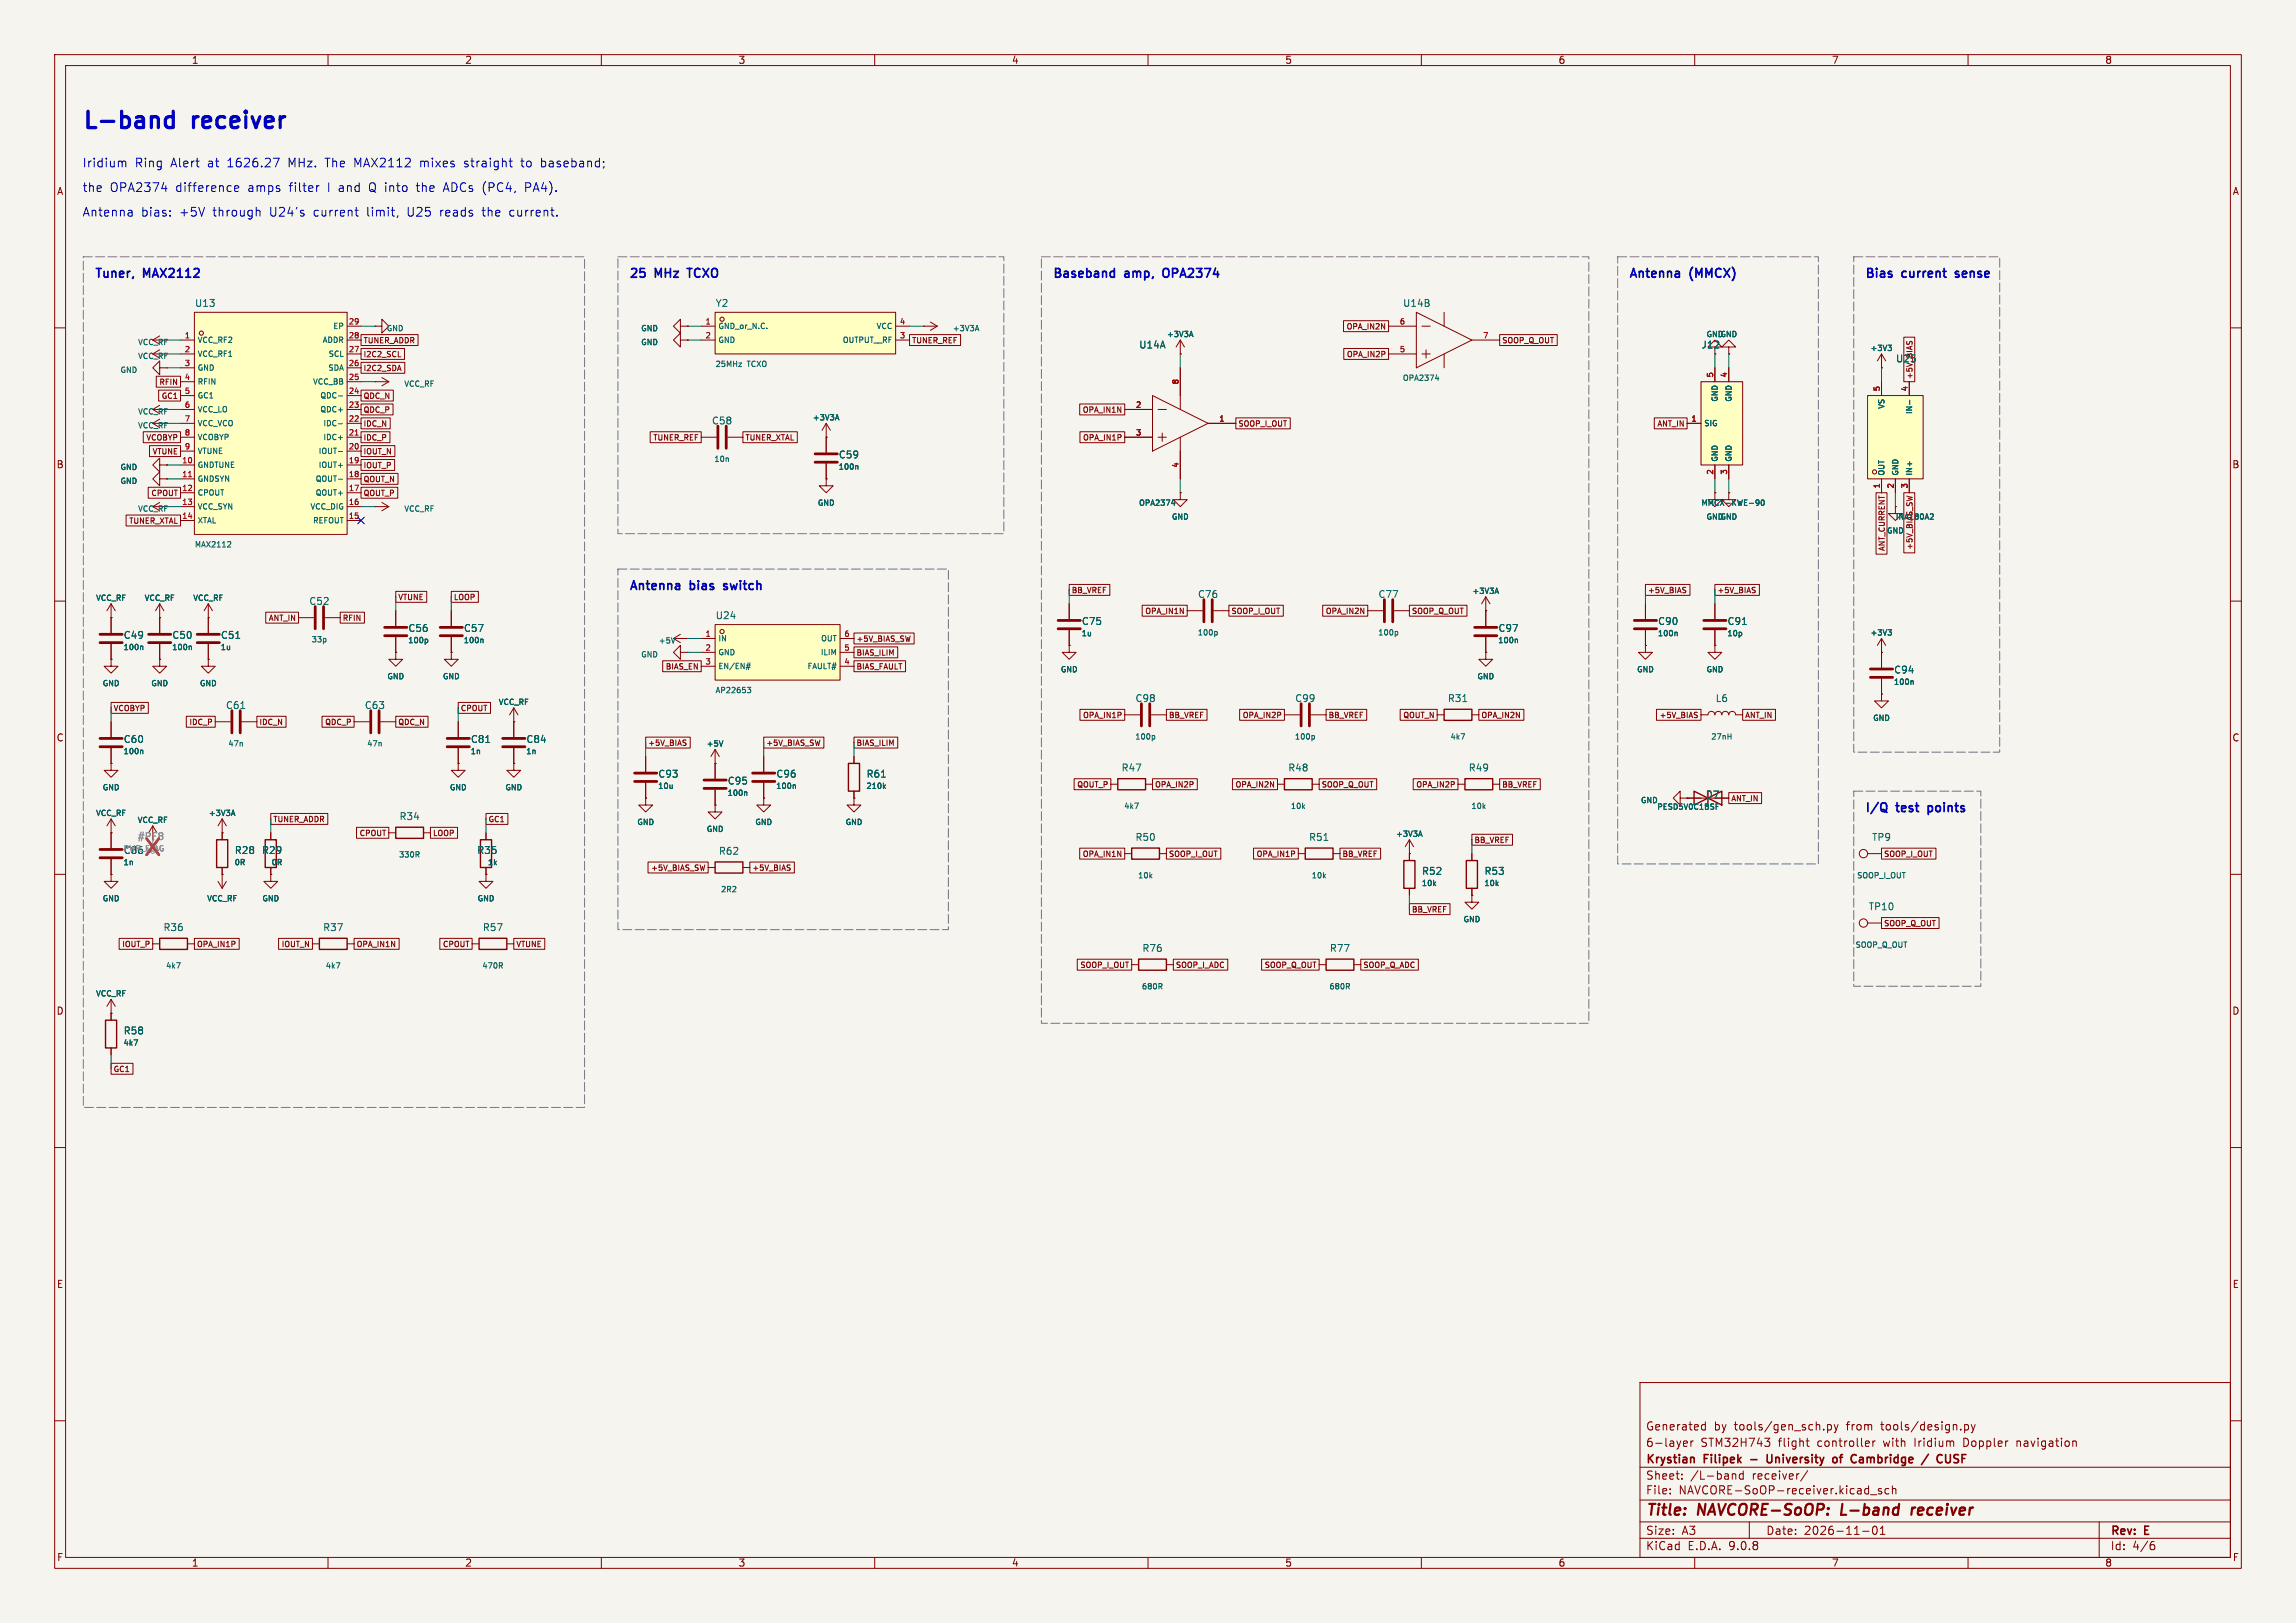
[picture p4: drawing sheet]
<svg xmlns="http://www.w3.org/2000/svg" width="420mm" height="297mm" viewBox="0 0 420 297" stroke-linecap="round" stroke-linejoin="round" font-family="sans-serif">
<defs><g id="words">
<g font-size="4.2" fill="#0000c2">
<text x="15" y="23.7">L-band</text>
<text x="35.5" y="23.7">receiver</text>
</g>
<g font-size="2.8" fill="#840000">
<text x="301" y="277.9">Title:</text>
<text x="310.6" y="277.9">NAVCORE-SoOP:</text>
<text x="337.6" y="277.9">L-band</text>
<text x="351.3" y="277.9">receiver</text>
</g>
<g font-size="2.2" fill="#0000c2">
<text x="15" y="30.7">Iridium</text>
<text x="15" y="35.3">the</text>
<text x="20.1" y="35.3">OPA2374</text>
<text x="24.7" y="30.7">Ring</text>
<text x="31.3" y="30.7">Alert</text>
<text x="32.2" y="35.3">difference</text>
<text x="38.1" y="30.7">at</text>
<text x="41.8" y="30.7">1626.27</text>
<text x="45.5" y="35.3">amps</text>
<text x="53.1" y="30.7">MHz.</text>
<text x="53.2" y="35.3">filter</text>
<text x="60" y="30.7">The MAX2112</text>
<text x="60.3" y="35.3">I and</text>
<text x="68.2" y="35.3">Q into</text>
<text x="77.1" y="35.3">the</text>
<text x="77.6" y="30.7">mixes</text>
<text x="82.2" y="35.3">ADCs (PC4,</text>
<text x="85.8" y="30.7">straight</text>
<text x="96.4" y="30.7">to</text>
<text x="97.3" y="35.3">PA4).</text>
<text x="100.1" y="30.7">baseband;</text>
<text x="15" y="39.8">Antenna</text>
<text x="25.8" y="39.8">bias:</text>
<text x="32.9" y="39.8">+5V</text>
<text x="39.1" y="39.8">through</text>
<text x="49.6" y="39.8">U24's</text>
<text x="57.7" y="39.8">current</text>
<text x="67.6" y="39.8">limit,</text>
<text x="75.2" y="39.8">U25</text>
<text x="81.2" y="39.8">reads</text>
<text x="89.1" y="39.8">the</text>
<text x="94.2" y="39.8">current.</text>
<text x="17.2" y="50.9">Tuner,</text>
<text x="26.3" y="50.9">MAX2112</text>
<text x="115" y="50.9">25</text>
<text x="119.9" y="50.9">MHz</text>
<text x="126.6" y="50.9">TCXO</text>
<text x="192.5" y="50.9">Baseband</text>
<text x="205.9" y="50.9">amp,</text>
<text x="213.5" y="50.9">OPA2374</text>
<text x="297.9" y="50.9">Antenna</text>
<text x="309.2" y="50.9">(MMCX)</text>
<text x="341.1" y="50.9">Bias</text>
<text x="348.1" y="50.9">current</text>
<text x="358.4" y="50.9">sense</text>
<text x="115" y="108.1">Antenna</text>
<text x="126.3" y="108.1">bias</text>
<text x="133.1" y="108.1">switch</text>
<text x="341.1" y="148.7">I/Q</text>
<text x="347.1" y="148.7">test</text>
<text x="353.4" y="148.7">points</text>
</g>
<g font-size="2.1" fill="#840000">
<text x="301" y="262">Generated</text>
<text x="313.5" y="262">by</text>
<text x="317.3" y="262">tools/gen_sch.py</text>
<text x="338" y="262">from</text>
<text x="344.4" y="262">tools/design.py</text>
<text x="301" y="268.2">Krystian</text>
<text x="301" y="265">6-layer</text>
<text x="311.1" y="265">STM32H743</text>
<text x="311.8" y="268.2">Filipek</text>
<text x="324.5" y="268.2">University</text>
<text x="325.4" y="265">flight</text>
<text x="332.6" y="265">controller</text>
<text x="337.2" y="268.2">of</text>
<text x="341.1" y="268.2">Cambridge</text>
<text x="344.8" y="265">with</text>
<text x="350.6" y="265">Iridium</text>
<text x="354.7" y="268.2">/</text>
<text x="358" y="268.2">CUSF</text>
<text x="359.7" y="265">Doppler</text>
<text x="369.6" y="265">navigation</text>
<text x="301" y="273.7">File:</text>
<text x="301" y="271">Sheet:</text>
<text x="307.1" y="273.7">NAVCORE-SoOP-receiver.kicad_sch</text>
<text x="309.2" y="271">/L-band</text>
<text x="320.6" y="271">receiver/</text>
<text x="301" y="281.1">Size:</text>
<text x="307.6" y="281.1">A3</text>
<text x="323" y="281.1">Date:</text>
<text x="330" y="281.1">2026-11-01</text>
<text x="386" y="281.3">Rev:</text>
<text x="392.4" y="281.3">E</text>
<text x="301" y="283.9">KiCad</text>
<text x="308.7" y="283.9">E.D.A.</text>
<text x="316.3" y="283.9">9.0.8</text>
<text x="386" y="283.9">Id:</text>
<text x="390.1" y="283.9">4/6</text>
</g>
<g font-size="1.8" fill="#840000">
<text x="35" y="11.9">1</text>
<text x="85" y="11.9">2</text>
<text x="135" y="11.9">3</text>
<text x="185" y="11.9">4</text>
<text x="235" y="11.9">5</text>
<text x="285" y="11.9">6</text>
<text x="335" y="11.9">7</text>
<text x="385" y="11.9">8</text>
<text x="10.3" y="35.9">A</text>
<text x="408.3" y="35.9">A</text>
<text x="10.3" y="85.9">B</text>
<text x="408.2" y="85.9">B</text>
<text x="10.3" y="135.9">C</text>
<text x="408.2" y="135.9">C</text>
<text x="10.3" y="185.9">D</text>
<text x="408.2" y="185.9">D</text>
<text x="10.3" y="235.9">E</text>
<text x="408.3" y="235.9">E</text>
<text x="10.3" y="285.9">F</text>
<text x="35" y="286.9">1</text>
<text x="85" y="286.9">2</text>
<text x="135" y="286.9">3</text>
<text x="185" y="286.9">4</text>
<text x="235" y="286.9">5</text>
<text x="285" y="286.9">6</text>
<text x="335" y="286.9">7</text>
<text x="385" y="286.9">8</text>
<text x="408.3" y="285.9">F</text>
</g>
<g font-size="1.8" fill="#006464">
<text x="35.6" y="56.4">U13</text>
<text x="130.8" y="56.4">Y2</text>
<text x="256.5" y="56.4">U14B</text>
<text x="208.3" y="64">U14A</text>
<text x="311.2" y="64">J12</text>
<text x="346.7" y="66.5">U25</text>
<text x="130.1" y="77.9">C58</text>
<text x="153.3" y="84.1">C59</text>
<text x="56.5" y="110.9">C52</text>
<text x="130.8" y="113.5">U24</text>
<text x="219" y="109.6">C76</text>
<text x="252.1" y="109.6">C77</text>
<text x="22.5" y="117.1">C49</text>
<text x="31.4" y="117.1">C50</text>
<text x="40.3" y="117.1">C51</text>
<text x="74.6" y="115.8">C56</text>
<text x="84.8" y="115.8">C57</text>
<text x="197.8" y="114.6">C75</text>
<text x="274" y="115.8">C97</text>
<text x="303.2" y="114.6">C90</text>
<text x="315.9" y="114.6">C91</text>
<text x="346.4" y="123.5">C94</text>
<text x="41.2" y="129.9">C61</text>
<text x="66.6" y="129.9">C63</text>
<text x="207.6" y="128.7">C98</text>
<text x="236.8" y="128.7">C99</text>
<text x="264.8" y="128.7">R31</text>
<text x="313.7" y="128.7">L6</text>
<text x="22.5" y="136.2">C60</text>
<text x="86" y="136.2">C81</text>
<text x="96.2" y="136.2">C84</text>
<text x="120.3" y="142.5">C93</text>
<text x="133" y="143.8">C95</text>
<text x="141.9" y="142.5">C96</text>
<text x="158.4" y="142.5">R61</text>
<text x="205.1" y="141.4">R47</text>
<text x="235.5" y="141.4">R48</text>
<text x="268.6" y="141.4">R49</text>
<text x="311.9" y="146.3">D7</text>
<text x="73" y="150.3">R34</text>
<text x="207.6" y="154.1">R50</text>
<text x="239.4" y="154.1">R51</text>
<text x="342.3" y="154.1">TP9</text>
<text x="42.8" y="156.5">R28</text>
<text x="47.8" y="156.5">R29</text>
<text x="87.2" y="156.5">R35</text>
<text x="131.4" y="156.6">R62</text>
<text x="260" y="160.3">R52</text>
<text x="271.4" y="160.3">R53</text>
<text x="341.7" y="166.8">TP10</text>
<text x="29.8" y="170.6">R36</text>
<text x="59" y="170.6">R37</text>
<text x="88.2" y="170.6">R57</text>
<text x="208.9" y="174.4">R76</text>
<text x="243.2" y="174.4">R77</text>
<text x="22.5" y="189.5">R58</text>
</g>
<text font-size="1.8" fill="#9c9b98" x="25.1" y="153.9">#PF8</text>
<text font-size="1.8" fill="#939391" x="22.5" y="156.5">C86</text>
<g font-size="1.4" fill="#a90000">
<text x="63.7" y="59.4">29</text>
<text x="128.9" y="59.4">1</text>
<text x="164.5" y="59.4">4</text>
<text x="255.9" y="59.4">6</text>
<text x="33.7" y="62">1</text>
<text x="33.7" y="64.5">2</text>
<text x="63.7" y="62">28</text>
<text x="63.7" y="64.5">27</text>
<text x="128.9" y="62">2</text>
<text x="164.5" y="62">3</text>
<text x="255.9" y="64.5">5</text>
<text x="271.2" y="62">7</text>
<text x="33.7" y="67.1">3</text>
<text x="33.7" y="69.6">4</text>
<text x="63.7" y="67.1">26</text>
<text x="63.7" y="69.6">25</text>
<text x="215.6" y="70.5" transform="rotate(-90 215.6 70.5)">8</text>
<text x="313.4" y="69.2" transform="rotate(-90 313.4 69.2)">5</text>
<text x="316" y="69.2" transform="rotate(-90 316 69.2)">4</text>
<text x="343.9" y="71.7" transform="rotate(-90 343.9 71.7)">5</text>
<text x="349" y="71.7" transform="rotate(-90 349 71.7)">4</text>
<text x="33.7" y="72.1">5</text>
<text x="33.7" y="74.7">6</text>
<text x="33.7" y="77.2">7</text>
<text x="63.7" y="72.1">24</text>
<text x="63.7" y="74.7">23</text>
<text x="63.7" y="77.2">22</text>
<text x="207.7" y="74.7">2</text>
<text x="222.9" y="77.2">1</text>
<text x="309.3" y="77.2">1</text>
<text x="33.7" y="79.8">8</text>
<text x="33.7" y="82.3">9</text>
<text x="63.7" y="79.8">21</text>
<text x="63.7" y="82.3">20</text>
<text x="207.7" y="79.8">3</text>
<text x="33.2" y="84.8">10</text>
<text x="33.2" y="87.4">11</text>
<text x="33.2" y="89.9">12</text>
<text x="63.7" y="84.8">19</text>
<text x="63.7" y="87.4">18</text>
<text x="63.7" y="89.9">17</text>
<text x="215.6" y="85.7" transform="rotate(-90 215.6 85.7)">4</text>
<text x="313.4" y="87" transform="rotate(-90 313.4 87)">2</text>
<text x="316" y="87" transform="rotate(-90 316 87)">3</text>
<text x="343.9" y="89.5" transform="rotate(-90 343.9 89.5)">1</text>
<text x="346.5" y="89.5" transform="rotate(-90 346.5 89.5)">2</text>
<text x="349" y="89.5" transform="rotate(-90 349 89.5)">3</text>
<text x="33.2" y="92.5">13</text>
<text x="33.2" y="95">14</text>
<text x="63.7" y="92.5">16</text>
<text x="63.7" y="95">15</text>
<text x="128.9" y="116.6">1</text>
<text x="128.9" y="119.1">2</text>
<text x="154.3" y="116.6">6</text>
<text x="154.3" y="119.1">5</text>
<text x="128.9" y="121.7">3</text>
<text x="154.3" y="121.7">4</text>
</g>
<g font-size="1.4" fill="#006464">
<text x="25.1" y="63.4">VCC_RF</text>
<text x="25.1" y="65.9">VCC_RF</text>
<text x="36.1" y="63">VCC_RF2</text>
<text x="36.1" y="65.5">VCC_RF1</text>
<text x="58.9" y="63">ADDR</text>
<text x="60" y="65.5">SCL</text>
<text x="60.8" y="60.4">EP</text>
<text x="70.6" y="60.8">GND</text>
<text x="117.2" y="60.8">GND</text>
<text x="117.2" y="63.4">GND</text>
<text x="131.3" y="60.4">GND_or_N.C.</text>
<text x="131.3" y="63">GND</text>
<text x="154" y="63">OUTPUT__RF</text>
<text x="160.2" y="60.4">VCC</text>
<text x="174.2" y="60.8">+3V3A</text>
<text x="213.3" y="61.9">+3V3A</text>
<text x="312" y="61.9">GNDGND</text>
<text x="342" y="64.4">+3V3</text>
<text x="21.9" y="68.4">GND</text>
<text x="36.1" y="68">GND</text>
<text x="36.1" y="70.6">RFIN</text>
<text x="57.1" y="70.6">VCC_BB</text>
<text x="59.9" y="68">SDA</text>
<text x="73.8" y="71">VCC_RF</text>
<text x="130.8" y="67.4">25MHz</text>
<text x="136.7" y="67.4">TCXO</text>
<text x="256.5" y="69.9">OPA2374</text>
<text x="25.1" y="76.1">VCC_RF</text>
<text x="36.1" y="73.1">GC1</text>
<text x="36.1" y="75.7">VCC_LO</text>
<text x="58.4" y="73.1">QDC-</text>
<text x="58.4" y="75.7">QDC+</text>
<text x="148.6" y="77.1">+3V3A</text>
<text x="314.4" y="73.7" transform="rotate(-90 314.4 73.7)">GND</text>
<text x="317" y="73.7" transform="rotate(-90 317 73.7)">GND</text>
<text x="344.9" y="75" transform="rotate(-90 344.9 75)">VS</text>
<text x="350" y="75.9" transform="rotate(-90 350 75.9)">IN-</text>
<text x="25.1" y="78.6">VCC_RF</text>
<text x="36.1" y="78.2">VCC_VCO</text>
<text x="36.1" y="80.7">VCOBYP</text>
<text x="36.1" y="83.3">VTUNE</text>
<text x="58.2" y="83.3">IOUT-</text>
<text x="59" y="78.2">IDC-</text>
<text x="59" y="80.7">IDC+</text>
<text x="311.7" y="78.2">SIG</text>
<text x="21.9" y="88.8">GND</text>
<text x="21.9" y="86.2">GND</text>
<text x="36.1" y="85.8">GNDTUNE</text>
<text x="36.1" y="88.4">GNDSYN</text>
<text x="57.6" y="88.4">QOUT-</text>
<text x="58.2" y="85.8">IOUT+</text>
<text x="130.5" y="84.7">10n</text>
<text x="153.3" y="86.1">100n</text>
<text x="314.4" y="84.6" transform="rotate(-90 314.4 84.6)">GND</text>
<text x="317" y="84.6" transform="rotate(-90 317 84.6)">GND</text>
<text x="344.9" y="87.1" transform="rotate(-90 344.9 87.1)">OUT</text>
<text x="347.4" y="87.1" transform="rotate(-90 347.4 87.1)">GND</text>
<text x="350" y="87.1" transform="rotate(-90 350 87.1)">IN+</text>
<text x="25.1" y="93.8">VCC_RF</text>
<text x="36.1" y="90.9">CPOUT</text>
<text x="36.1" y="93.4">VCC_SYN</text>
<text x="36.1" y="96">XTAL</text>
<text x="56.6" y="93.4">VCC_DIG</text>
<text x="57.1" y="96">REFOUT</text>
<text x="57.6" y="90.9">QOUT+</text>
<text x="73.8" y="93.8">VCC_RF</text>
<text x="149.5" y="92.8">GND</text>
<text x="208.2" y="92.8">OPA2374</text>
<text x="214.2" y="95.3">GND</text>
<text x="311.1" y="92.8">MMCX-KWE-90</text>
<text x="312" y="95.3">GNDGND</text>
<text x="346.7" y="95.3">INA180A2</text>
<text x="35.5" y="100.4">MAX2112</text>
<text x="345.1" y="97.8">GND</text>
<text x="17.5" y="110.2">VCC_RF</text>
<text x="26.3" y="110.2">VCC_RF</text>
<text x="35.2" y="110.2">VCC_RF</text>
<text x="269.2" y="108.9">+3V3A</text>
<text x="22.5" y="119.2">100n</text>
<text x="31.4" y="119.2">100n</text>
<text x="40.3" y="119.2">1u</text>
<text x="56.9" y="117.8">33p</text>
<text x="74.5" y="117.9">100p</text>
<text x="84.7" y="117.9">100n</text>
<text x="120.4" y="118">+5V</text>
<text x="131.3" y="117.6">IN</text>
<text x="150" y="117.6">OUT</text>
<text x="197.7" y="116.6">1u</text>
<text x="219" y="116.5">100p</text>
<text x="252" y="116.5">100p</text>
<text x="273.9" y="117.9">100n</text>
<text x="303.1" y="116.6">100n</text>
<text x="315.8" y="116.6">10p</text>
<text x="342" y="116.5">+3V3</text>
<text x="18.7" y="125.8">GND</text>
<text x="27.6" y="125.8">GND</text>
<text x="36.4" y="125.8">GND</text>
<text x="70.7" y="124.5">GND</text>
<text x="80.9" y="124.5">GND</text>
<text x="117.2" y="120.5">GND</text>
<text x="131.3" y="120.1">GND</text>
<text x="131.3" y="122.6">EN/EN#</text>
<text x="147.6" y="122.6">FAULT#</text>
<text x="150" y="120.1">ILIM</text>
<text x="193.9" y="123.2">GND</text>
<text x="270.1" y="124.5">GND</text>
<text x="299.3" y="123.2">GND</text>
<text x="312" y="123.2">GND</text>
<text x="346.3" y="125.5">100n</text>
<text x="91.1" y="129.2">VCC_RF</text>
<text x="130.8" y="127">AP22653</text>
<text x="41.6" y="136.8">47n</text>
<text x="67" y="136.8">47n</text>
<text x="129.2" y="136.8">+5V</text>
<text x="207.5" y="135.5">100p</text>
<text x="236.8" y="135.5">100p</text>
<text x="265.2" y="135.5">4k7</text>
<text x="312.9" y="135.5">27nH</text>
<text x="342.5" y="132.1">GND</text>
<text x="22.5" y="138.2">100n</text>
<text x="86" y="138.2">1n</text>
<text x="96.1" y="138.2">1n</text>
<text x="17.5" y="149.5">VCC_RF</text>
<text x="18.7" y="144.8">GND</text>
<text x="38.1" y="149.5">+3V3A</text>
<text x="82.2" y="144.8">GND</text>
<text x="92.3" y="144.8">GND</text>
<text x="120.3" y="144.6">10u</text>
<text x="133" y="145.8">100n</text>
<text x="141.9" y="144.6">100n</text>
<text x="158.4" y="144.6">210k</text>
<text x="205.5" y="148.2">4k7</text>
<text x="236" y="148.2">10k</text>
<text x="269" y="148.2">10k</text>
<text x="300" y="147.2">GND</text>
<text x="303" y="148.4">PESD5V0C1BSF</text>
<text x="25.1" y="150.8">VCC_RF</text>
<text x="116.5" y="151.2">GND</text>
<text x="129.2" y="152.4">GND</text>
<text x="138" y="151.2">GND</text>
<text x="154.6" y="151.2">GND</text>
<text x="255.3" y="153.3">+3V3A</text>
<text x="22.5" y="158.5">1n</text>
<text x="42.8" y="158.5">0R</text>
<text x="49.6" y="158.5">0R</text>
<text x="72.9" y="157.1">330R</text>
<text x="89.1" y="158.5">1k</text>
<text x="208.1" y="160.9">10k</text>
<text x="239.8" y="160.9">10k</text>
<text x="339.6" y="160.9">SOOP_I_OUT</text>
<text x="18.7" y="165.1">GND</text>
<text x="37.8" y="165.1">VCC_RF</text>
<text x="47.9" y="165.1">GND</text>
<text x="87.2" y="165.1">GND</text>
<text x="131.8" y="163.5">2R2</text>
<text x="260" y="162.3">10k</text>
<text x="271.4" y="162.3">10k</text>
<text x="267.6" y="169">GND</text>
<text x="339.3" y="173.6">SOOP_Q_OUT</text>
<text x="30.3" y="177.4">4k7</text>
<text x="59.5" y="177.4">4k7</text>
<text x="88.1" y="177.4">470R</text>
<text x="17.5" y="182.5">VCC_RF</text>
<text x="208.8" y="181.3">680R</text>
<text x="243.1" y="181.3">680R</text>
<text x="22.5" y="191.6">4k7</text>
</g>
<g font-size="1.4" fill="#840000">
<text x="66.4" y="65.6">I2C2_SCL</text>
<text x="66.4" y="63">TUNER_ADDR</text>
<text x="166.7" y="63">TUNER_REF</text>
<text x="246.2" y="60.5">OPA_IN2N</text>
<text x="246.2" y="65.6">OPA_IN2P</text>
<text x="274.7" y="63">SOOP_Q_OUT</text>
<text x="29" y="70.6">RFIN</text>
<text x="66.4" y="68.1">I2C2_SDA</text>
<text x="350" y="69.5" transform="rotate(-90 350 69.5)">+5V_BIAS</text>
<text x="29.4" y="73.2">GC1</text>
<text x="66.4" y="73.2">QDC_N</text>
<text x="66.4" y="75.7">QDC_P</text>
<text x="197.9" y="75.7">OPA_IN1N</text>
<text x="26.6" y="80.8">VCOBYP</text>
<text x="27.8" y="83.3">VTUNE</text>
<text x="66.4" y="83.3">IOUT_N</text>
<text x="66.4" y="80.8">IDC_P</text>
<text x="66.4" y="78.3">IDC_N</text>
<text x="119.4" y="80.8">TUNER_REF</text>
<text x="136.3" y="80.8">TUNER_XTAL</text>
<text x="198" y="80.8">OPA_IN1P</text>
<text x="226.4" y="78.3">SOOP_I_OUT</text>
<text x="303" y="78.3">ANT_IN</text>
<text x="66.4" y="85.9">IOUT_P</text>
<text x="66.4" y="88.4">QOUT_N</text>
<text x="27.5" y="91">CPOUT</text>
<text x="66.4" y="91">QOUT_P</text>
<text x="23.5" y="96">TUNER_XTAL</text>
<text x="345" y="101" transform="rotate(-90 345 101)">ANT_CURRENT</text>
<text x="350" y="100.8" transform="rotate(-90 350 100.8)">+5V_BIAS_SW</text>
<text x="49" y="113.8">ANT_IN</text>
<text x="62.6" y="113.8">RFIN</text>
<text x="72.8" y="110">VTUNE</text>
<text x="82.9" y="110">LOOP</text>
<text x="196" y="108.7">BB_VREF</text>
<text x="209.3" y="112.6">OPA_IN1N</text>
<text x="225.2" y="112.6">SOOP_I_OUT</text>
<text x="242.4" y="112.6">OPA_IN2N</text>
<text x="258.2" y="112.6">SOOP_Q_OUT</text>
<text x="301.4" y="108.7">+5V_BIAS</text>
<text x="314.1" y="108.7">+5V_BIAS</text>
<text x="156.6" y="117.6">+5V_BIAS_SW</text>
<text x="121.6" y="122.7">BIAS_EN</text>
<text x="156.6" y="122.7">BIAS_FAULT</text>
<text x="156.6" y="120.2">BIAS_ILIM</text>
<text x="20.7" y="130.3">VCOBYP</text>
<text x="84.2" y="130.3">CPOUT</text>
<text x="198" y="131.6">OPA_IN1P</text>
<text x="213.7" y="131.6">BB_VREF</text>
<text x="227.2" y="131.6">OPA_IN2P</text>
<text x="242.9" y="131.6">BB_VREF</text>
<text x="256.5" y="131.6">QOUT_N</text>
<text x="270.9" y="131.6">OPA_IN2N</text>
<text x="303.4" y="131.6">+5V_BIAS</text>
<text x="319.1" y="131.6">ANT_IN</text>
<text x="34.5" y="132.9">IDC_P</text>
<text x="47.4" y="132.9">IDC_N</text>
<text x="59.3" y="132.9">QDC_P</text>
<text x="72.8" y="132.9">QDC_N</text>
<text x="118.5" y="136.7">+5V_BIAS</text>
<text x="140.1" y="136.7">+5V_BIAS_SW</text>
<text x="156.6" y="136.7">BIAS_ILIM</text>
<text x="196.9" y="144.3">QOUT_P</text>
<text x="211.2" y="144.3">OPA_IN2P</text>
<text x="225.9" y="144.3">OPA_IN2N</text>
<text x="241.7" y="144.3">SOOP_Q_OUT</text>
<text x="258.9" y="144.3">OPA_IN2P</text>
<text x="274.7" y="144.3">BB_VREF</text>
<text x="316.6" y="146.9">ANT_IN</text>
<text x="49.9" y="150.7">TUNER_ADDR</text>
<text x="65.6" y="153.2">CPOUT</text>
<text x="79.1" y="153.2">LOOP</text>
<text x="89.3" y="150.7">GC1</text>
<text x="269.6" y="154.5">BB_VREF</text>
<text x="119" y="159.6">+5V_BIAS_SW</text>
<text x="137.5" y="159.6">+5V_BIAS</text>
<text x="197.9" y="157">OPA_IN1N</text>
<text x="213.7" y="157">SOOP_I_OUT</text>
<text x="229.7" y="157">OPA_IN1P</text>
<text x="245.5" y="157">BB_VREF</text>
<text x="344.5" y="157">SOOP_I_OUT</text>
<text x="258.2" y="167.2">BB_VREF</text>
<text x="22.2" y="173.5">IOUT_P</text>
<text x="35.9" y="173.5">OPA_IN1P</text>
<text x="51.4" y="173.5">IOUT_N</text>
<text x="65.1" y="173.5">OPA_IN1N</text>
<text x="80.9" y="173.5">CPOUT</text>
<text x="94.4" y="173.5">VTUNE</text>
<text x="344.5" y="169.7">SOOP_Q_OUT</text>
<text x="197.5" y="177.3">SOOP_I_OUT</text>
<text x="215" y="177.3">SOOP_I_ADC</text>
<text x="231.2" y="177.3">SOOP_Q_OUT</text>
<text x="249.3" y="177.3">SOOP_Q_ADC</text>
<text x="20.7" y="196.4">GC1</text>
</g>
<text font-size="1.4" fill="#939391" x="22.5" y="156">PWR_FLAG</text>
</g></defs>
<path d="M0 0h420v297h-420z" fill="#f5f4ef" stroke="#f5f4ef" stroke-width=".18"/>
<g fill="none" stroke="#840000" stroke-width=".18">
<path d="M10 10h400v277h-400zM12 12h396v273h-396zM60 10v2M110 10v2M160 10v2M210 10v2M260 10v2M310 10v2M360 10v2M10 60h2M408 60h2M10 110h2"/>
<path d="M408 110h2M10 160h2M408 160h2M10 210h2M408 210h2M300 253h108v32h-108zM10 260h2M300 278.5h108M300 274.5h108M300 268.5h108M305.5 273.2v.2M305.5 272.5v.1"/>
<path d="M307.7 270.5v.2M307.7 269.8v.1M308 264.6h.6M308 263.8l.4-.1 .3 .3-.8 .2M309.3 263.7v1M309.7 263.7l-.3 .1-.1 .2M311.4 261.6h.5M311.4 260.8h.5M311.9 260.2v1.5M316.9 269.8l.2-.1 .3 .1 .1 .9M318.9 269.8l-.5-.1-.2 .3v.4l.1 .2h.6M318.9 269.2v1.5"/>
<path d="M320 278.5v3M322.8 263.2h.9l-.5 .6M323.4 263.8l.3 .2v.4l-.3 .3M330.4 263.7h.5M330.6 263.2v1.3l.3 .2M330.7 269.1l-1.3 1.9M334.3 260.8l.4-.1 .3 .3v.4l-.1 .2h-.6M334.3 260.7v1.5M335.5 260.7l.4 1M335.9 261.7l-.4 .5M336.2 260.7l-.3 1M341.9 263.8v.2l-.7 .2"/>
<path d="M342.2 273.5h1.1M342.6 263.7v1M342.7 279.4l.2-.1a.8 .8 0 0 1 .5 .7 .8 .8 0 0 1-.5 .8l-.2-.2-.2-.4zM343 263.7l-.3 .1-.1 .2M343.9 279.7l.5-.4v1.5M344.2 272.5l-.4-.1-.2 .2 .1 .2 .5 .2v.3h-.6M345.5 272.5l-.4-.1-.3 .3v.4l.1 .2h.6M346.2 272.5l.2-.1 .3 .1 .1 .9M346.2 271.9v1.5M359.4 260.8l.4-.1 .3 .3v.4l-.2 .2h-.5M359.4 260.7v1.5M360.6 260.7l.3 1"/>
<path d="M360.9 261.7l-.3 .5M361.3 260.7l-.4 1M368.9 263.7v1M369 263.8h-.1M379.6 263.7l.2 .2v.8M384 278.5v6.5M408 260h2M60 285v2M110 285v2M160 285v2M210 285v2M260 285v2"/>
<path d="M300 281.5h108M310 285v2M340.7 280.2h1.2M343.9 280.8h.9M360 285v2M393.6 282.7h.4l.2 .2-.1 .5-.5 .2M394 282.1l-.4 .1"/>
</g>
<path d="M337 275.2l-.2 2h.9M349.8 275.9l-.2 1.3M350.4 275.9l-.4 .1-.3 .3" fill="none" stroke="#840000" stroke-width=".4"/>
<path d="M320.3 267.1h1.1M323.3 266.2v1.3l.2 .2 .5-.1M335.3 267l.2-.3 .4 .1 .1 .2v.4l-.1 .2-.4 .1-.2-.3M336.5 266.7h.5M340.6 266.7l-.4 .1M340.7 267.1h-.4a.29 .29 0 0 0-.2 .3 .29 .29 0 0 0 .2 .3h.4M352.8 266.1l-1.3 1.9M356.8 266.2v1.2l-.3 .3-.5-.1M357.4 267.6l.2 .1M357.5 266.3v.5" fill="none" stroke="#840000" stroke-width=".3"/>
<path d="M130.8 57.2h33v7.6h-33z" fill="#ffffc2"/>
<circle cx="132.1" cy="58.4" r=".38" fill="#ffffc2" stroke="#ffffc2" stroke-width=".18"/>
<g fill="none" stroke="#840000" stroke-width=".18">
<path d="M68.6 59.7h1.2v-1.3l1.3 1.3-1.3 1.3v-1.3M68.6 59.7h.1M124.5 59.7v-1.3l-1.3 1.3 1.3 1.3v-1.3h1.2M125.7 59.7h.1M128.3 59.7h2.5M130.8 57.2h33v7.6h-33zM163.8 59.7h2.6M168.9 59.7h.1M168.9 59.7h2.5M170.2 58.9l1.2 .8M171.4 59.7l-1.2 .8M29.2 67.3v-1.3l-1.3 1.3 1.3 1.3v-1.3h1.3"/>
<path d="M29.2 61.5l-1.3 .7h2.6M29.2 64l-1.3 .8h2.6M30.5 67.3h.1M68.6 69.9h.1M68.6 69.9h2.5M69.8 69.1l1.3 .8M71.1 69.9l-1.3 .7M124.5 62.2v-1.2l-1.3 1.2 1.3 1.3v-1.3h1.2M125.7 62.2h.1M128.3 62.2h2.5M151.1 77.5l-.7 1.2M151.1 77.5l.8 1.2"/>
<path d="M151.1 77.5v5.3M163.8 62.2h2.6M205.7 74.9h5.1M210.8 72.4l10.2 5.1-10.2 5.1zM211.8 74.9h1.6M212.6 79.2v1.6M215.9 67.3v7.6M221 77.5h5.1M316.2 63.5h1.3l-1.3-1.3-1.2 1.3h1.2v1.3M316.2 64.8h.1M68.6 92.7h.1M68.6 92.7h2.5"/>
<path d="M69.8 91.9l1.3 .8M71.1 92.7l-1.3 .8M128.3 80h2.8M133.1 80h2.8M151.1 80h.1M151.1 87.6v1.3h1.3l-1.3 1.3-1.2-1.3h1.2M151.1 87.6h.1M151.1 84.8v2.8M205.7 80h5.1M211.8 80h1.6M215.9 90.2v1.2h1.3l-1.3 1.3-1.3-1.3h1.3M215.9 90.2h.1"/>
<path d="M215.9 80v7.6M20.3 113h.1M20.3 110.5v5.3M20.3 117.9v2.8M20.3 110.5l-.7 1.3M20.3 110.5l.8 1.3M29.2 113h.1M29.2 110.5l-.8 1.3M29.2 110.5l.8 1.3M29.2 110.5v5.3M29.2 117.9v2.8M38.1 113h.1"/>
<path d="M38.1 110.5l-.8 1.3M38.1 110.5l.8 1.3M38.1 110.5v5.3M38.1 117.9v2.8M54.6 113h2.8M59.4 113h2.8M72.4 119.4v1.3h1.3l-1.3 1.2-1.3-1.2h1.3M72.4 119.4h.1M82.5 119.4v1.3h1.3l-1.3 1.2-1.2-1.2h1.2M82.5 119.4h.1M123.2 116.8l1.3 .8M123.2 116.8h2.5"/>
<path d="M124.5 119.4v-1.3l-1.3 1.3 1.3 1.3v-1.3h1.2M124.5 116.1l-1.3 .7M125.7 119.4h.1M125.7 116.8h.1M195.6 118.1v1.3h1.2l-1.2 1.3-1.3-1.3h1.3M195.6 118.1h.1M195.6 110.5v2.8M195.6 115.3v2.8M250.2 111.8h2.8M255 111.8h2.8M271.8 119.4v1.3h1.2l-1.2 1.2-1.3-1.2h1.3M271.8 119.4h.1"/>
<path d="M271.8 111.8v2.8M271.8 116.6v2.8M20.3 120.7v1.2h1.3l-1.3 1.3-1.3-1.3h1.3M20.3 120.7h.1M29.2 120.7v1.2h1.3l-1.3 1.3-1.3-1.3h1.3M29.2 120.7h.1M38.1 120.7v1.2h1.3l-1.3 1.3-1.3-1.3h1.3M38.1 120.7h.1M234.9 130.8h2.8M239.8 130.8h2.8M262.9 130.8h1.3M269.2 130.8h1.3"/>
<path d="M20.3 152.4h.1M20.3 149.9v2.5M20.3 149.9l-.7 1.2M20.3 149.9l.8 1.2M139.7 146.1v1.2h1.3l-1.3 1.3-1.3-1.3h1.3M139.7 146.1h.1M203.2 143.5h1.3M205.7 156.2h1.3M209.5 143.5h1.3M212.1 156.2h1.3M233.7 143.5h1.2M237.5 156.2h1.3"/>
<path d="M240 143.5h1.3M243.8 156.2h1.3M257.8 156.2h.1M257.8 153.7l-.8 1.2M257.8 153.7l.8 1.2M257.8 153.7v3.8M266.7 143.5h1.3M269.2 156.2v1.3M273 143.5h1.3M207 176.5h1.3M213.4 176.5h1.2M241.3 176.5h1.3"/>
<path d="M247.6 176.5h1.3M257.8 162.6v1.2M269.2 163.8v1.3h1.3l-1.3 1.3-1.2-1.3h1.2M269.2 163.8h.1M269.2 162.6v1.2M20.3 185.4h.1M20.3 182.9v3.8M20.3 191.8v1.2M20.3 182.9l-.7 1.3M20.3 182.9l.8 1.3"/>
<circle cx="132.1" cy="58.4" r=".38"/>
</g>
<g fill="none" stroke="#006464" stroke-width=".18">
<path d="M178.7 59.5l.4 1M135.1 66.4h.6l-.6 .7h.6M152.9 76.6h.5M153.1 75.9l.4 1M178.5 60.3h.5M156.7 85.2l.2 .2v.5M214.3 92.2h.6M214.8 91.8v.7M25.8 118.2l.3 .2v.5M34.7 118.2l.3 .2v.5M43.1 116.8h.8M123.5 116.7l-.4 1"/>
<path d="M255.5 115.5l.2 .2v.3l-.2 .2M277.3 117l.3 .1v.5M240.3 134.6l.2 .2v.3l-.2 .2M267.2 134.3h.7l-.4 1M267.6 128.4h.7M207.6 147h.6l-.4 1M242.2 153.8h.7M259.6 152.8h.4M259.8 152.1l.3 1M24.5 190.3h.7l-.4 1M212.2 180.5l.4 .5M212.5 180.1v.3"/>
<path d="M246.5 180.5l.3 .5M246.8 180.1v.3"/>
</g>
<g fill="none" stroke="#840000" stroke-width=".51">
<path d="M131.3 78v4M132.8 78v4M149.1 83.1h4.1M149.1 84.6h4.1M18.3 116.1h4.1M18.3 117.6h4.1M27.2 116.1h4M27.2 117.6h4M36.1 116.1h4M36.1 117.6h4M57.7 111v4.1M59.2 111v4.1"/>
<path d="M193.5 113.5h4.1M193.5 115.1h4.1M253.2 109.7v4.1M254.8 109.7v4.1M269.7 114.8h4.1M269.7 116.3h4.1M238 128.8v4M239.5 128.8v4"/>
</g>
<path d="M264.2 129.8h5v2h-5zM204.5 142.5h5v2h-5zM207 155.2h5.1v2h-5.1zM234.9 142.5h5.1v2h-5.1zM238.8 155.2h5v2h-5zM256.8 157.5h2v5.1h-2zM268 142.5h5v2h-5zM268.2 157.5h2.1v5.1h-2.1zM208.3 175.5h5.1v2h-5.1zM242.6 175.5h5v2h-5zM19.3 186.7h2v5.1h-2z" fill="none" stroke="#840000" stroke-width=".25"/>
<path d="M35.6 57.2h27.9v40.6h-27.9z" fill="#ffffc2"/>
<circle cx="36.8" cy="61" r=".38" fill="#ffffc2" stroke="#ffffc2" stroke-width=".18"/>
<g fill="none" stroke="#840000" stroke-width=".18">
<path d="M35.6 57.2h27.9v40.6h-27.9zM63.5 59.7h2.5M254 59.7h5.1M259.1 57.2l10.1 5-10.1 5.1zM260.1 59.7h1.5M264.2 57.2v2.5M33 62.2h2.6M33 64.8h2.6M33 67.3h2.6M33 69.9h2.6M33 72.4h2.6M33 74.9h2.6"/>
<path d="M33 77.5h2.6M63.5 62.2h2.5M63.5 64.8h2.5M63.5 67.3h2.5M63.5 69.9h2.5M63.5 72.4h2.5M63.5 74.9h2.5M63.5 77.5h2.5M215.9 64.8h.1M215.9 62.2l-.8 1.3M215.9 62.2l.8 1.3M215.9 62.2v2.6"/>
<path d="M254 64.8h5.1M260.1 64.8h1.5M260.9 64v1.5M264.2 64.8v2.5M269.2 62.2h5.1M313.7 63.5h1.3l-1.3-1.3-1.3 1.3h1.3v1.3M313.7 64.8h.1M33 80h2.6M33 82.6h2.6M33 85.1h2.6M33 87.6h2.6M33 90.2h2.6"/>
<path d="M33 92.7h2.6M33 95.3h2.6M63.5 80h2.5M63.5 82.6h2.5M63.5 85.1h2.5M63.5 87.6h2.5M63.5 90.2h2.5M63.5 92.7h2.5M63.5 95.3h2.5M72.4 111.8v2.8M72.4 116.6v2.8M82.5 111.8v2.8"/>
<path d="M82.5 116.6v2.8M217.2 111.8h2.8M222 111.8h2.8M301 118.1v1.3h1.3l-1.3 1.3-1.3-1.3h1.3M301 118.1h.1M301 110.5v2.8M301 115.3v2.8M313.7 118.1v1.3h1.3l-1.3 1.3-1.3-1.3h1.3M313.7 118.1h.1M313.7 110.5v2.8M313.7 115.3v2.8M344.2 119.4h.1"/>
<path d="M344.2 116.8v5.4M344.2 116.8l-.8 1.3M344.2 116.8l.7 1.3M20.3 139.7v1.3h1.3l-1.3 1.2-1.3-1.2h1.3M20.3 139.7h.1M20.3 132.1v2.8M20.3 136.9v2.8M39.4 132.1h2.8M44.2 132.1h2.8M64.8 132.1h2.8M69.6 132.1h2.8M83.8 139.7v1.3h1.3l-1.3 1.2-1.3-1.2h1.3"/>
<path d="M83.8 139.7h.1M83.8 132.1v2.8M83.8 136.9v2.8M94 132.1h.1M94 139.7v1.3h1.2l-1.2 1.2-1.3-1.2h1.3M94 139.7h.1M94 129.5l-.8 1.3M94 129.5l.7 1.3M94 129.5v5.4M94 136.9v2.8M118.1 138.4v2.8M130.8 139.7h.1"/>
<path d="M130.8 137.2l-.8 1.2M130.8 137.2l.8 1.2M130.8 137.2v2.5M139.7 138.4v2.8M205.7 130.8h2.8M210.6 130.8h2.8M311.1 130.8h1.3a.64 .64 0 0 1 .7-.6 .64 .64 0 0 1 .6 .6 .64 .64 0 0 1 .6-.6 .64 .64 0 0 1 .7 .6 .64 .64 0 0 1 .6-.6 .64 .64 0 0 1 .6 .6 .64 .64 0 0 1 .7-.6 .64 .64 0 0 1 .6 .6h1.3M344.2 127v1.3h1.2l-1.2 1.2-1.3-1.2h1.3M344.2 127h.1M344.2 124.2v2.8M40.6 152.4h.1M40.6 149.9l-.7 1.2"/>
<path d="M40.6 149.9l.8 1.2M40.6 149.9v3.8M40.6 158.8v1.2M49.5 152.4v1.3M49.5 158.8v1.2M71.1 152.4h1.3M77.5 152.4h1.2M88.9 152.4v1.3M88.9 158.8v1.2M118.1 146.1v1.2h1.3l-1.3 1.3-1.3-1.3h1.3M118.1 146.1h.1M118.1 143.3v2.8"/>
<path d="M129.5 158.8h1.3M130.8 147.3v1.3h1.3l-1.3 1.3-1.3-1.3h1.3M130.8 147.3h.1M135.9 158.8h1.3M139.7 143.3v2.8M307.3 146.1v-1.3l-1.2 1.3 1.2 1.2v-1.2h1.3M308.6 146.1h.1M308.6 146.1h7.6M27.9 172.7h1.3M34.3 172.7h1.3M86.4 172.7h1.2M88.9 160v1.3h1.3l-1.3 1.3-1.3-1.3h1.3"/>
<path d="M88.9 160h.1M92.7 172.7h1.3"/>
<circle cx="36.8" cy="61" r=".38"/>
</g>
<path d="M65 79.6h.5M34.5 87.2h.6" fill="none" stroke="#a90000" stroke-width=".18"/>
<g fill="none" stroke="#006464" stroke-width=".18">
<path d="M61.9 72.5h.8M61.9 77.5h.8M217.7 61.3h.4M217.9 60.6l.3 1M262.6 69.3h.6M263.1 69v.6M42 99.1l.2 .2v.2l-.6 .6h.6M61.9 82.6h.8M61.9 87.7h.8M78.1 117l.1 .1v.3l-.1 .2M88.1 117l.3 .1v.5M222.5 115.5l.2 .2v.3l-.2 .2"/>
<path d="M306.5 115.7l.3 .1v.6M318.7 114.3h.7M345.4 115.2h.6l-.4 .4 .3 .1 .1 .3-.2 .2h-.3M25.8 137.3l.3 .1v.5M44.1 129.7h.7M88.9 135.9h.7M132.2 135.6l-.3 1M211.1 134.6l.1 .2v.3l-.1 .2M316.1 134.7h.6M316.7 134.3v1M349.7 124.6l.3 .1v.5M42.4 149h.5"/>
<path d="M42.6 148.3l.4 1M76.3 156.4l.4 .5M76.6 155.9v.4M145.2 143.6l.3 .2v.5M313.9 147.6h.3M313.9 147.1h.5M32.3 176.2h.7l-.5 1M91.6 176.7l.3 .5M91.9 176.3v.3"/>
</g>
<g fill="none" stroke="#840000" stroke-width=".51">
<path d="M70.4 114.8h4M70.4 116.3h4M80.5 114.8h4.1M80.5 116.3h4.1M220.2 109.7v4.1M221.7 109.7v4.1M299 113.5h4M299 115.1h4M311.7 113.5h4M311.7 115.1h4M18.3 135.1h4.1M18.3 136.7h4.1"/>
<path d="M42.4 130v4.1M43.9 130v4.1M67.8 130v4.1M69.3 130v4.1M81.8 135.1h4.1M81.8 136.7h4.1M91.9 135.1h4.1M91.9 136.7h4.1M208.8 128.8v4M210.3 128.8v4M342.1 122.4h4.1M342.1 124h4.1"/>
<path d="M116.1 141.5h4M116.1 143h4M137.7 141.5h4M137.7 143h4"/>
</g>
<path d="M39.6 153.7h2.1v5.1h-2.1zM48.5 153.7h2v5.1h-2zM72.4 151.4h5.1v2h-5.1zM87.9 153.7h2v5.1h-2zM130.8 157.7h5.1v2.1h-5.1zM309.9 144.8l5.1 2.5v-2.5l-5.1 2.5zM312.9 144.8h-.5v2.5h-.5M29.2 171.7h5.1v2h-5.1zM87.6 171.7h5.1v2h-5.1z" fill="none" stroke="#840000" stroke-width=".25"/>
<path d="M130.8 114.3h22.9v10.2h-22.9z" fill="#ffffc2"/>
<circle cx="132.1" cy="115.6" r=".38" fill="#ffffc2" stroke="#ffffc2" stroke-width=".18"/>
<g fill="none" stroke="#840000" stroke-width=".18">
<path d="M29.2 87.6v-1.2l-1.3 1.2 1.3 1.3v-1.3h1.3M30.5 87.6h.1M128.3 116.8h2.5M128.3 119.4h2.5M130.8 114.3h22.9v10.2h-22.9zM153.7 116.8h2.5M153.7 119.4h2.5M128.3 121.9h2.5M153.7 121.9h2.5M341.6 156.2h2.6M341.6 168.9h2.6"/>
<circle cx="132.1" cy="115.6" r=".38"/>
<circle cx="340.9" cy="156.2" r=".76"/>
<circle cx="340.9" cy="168.9" r=".76"/>
</g>
<path d="M136.5 122.1h.7M136.6 121.7h.7M136.7 125.8h.6l-.3 .4 .3 .1v.3l-.2 .2h-.3M136.8 121.3l-.2 1.3M137.2 121.3l-.3 1.3" fill="none" stroke="#006464" stroke-width=".18"/>
<path d="M341.6 72.4h10.2v15.2h-10.2z" fill="#ffffc2"/>
<circle cx="342.9" cy="86.4" r=".38" fill="#ffffc2" stroke="#ffffc2" stroke-width=".18"/>
<g fill="none" stroke="#840000" stroke-width=".18">
<path d="M29.2 74.2l-1.3 .7h2.6M29.2 76.7l-1.3 .8h2.6M341.6 72.4h10.2v15.2h-10.2zM344.2 67.3h.1M344.2 64.8v2.5M344.2 69.9v2.5M344.2 64.8l-.8 1.2M344.2 64.8l.7 1.2M349.2 69.9v2.5M29.2 85.1v-1.3l-1.3 1.3 1.3 1.3v-1.3h1.3M30.5 85.1h.1M344.2 87.6v2.6"/>
<path d="M346.7 92.7v1.3h1.3l-1.3 1.3-1.3-1.3h1.3M346.7 92.7h.1M346.7 87.6v2.6M349.2 87.6v2.6M271.8 111.8h.1M271.8 109.2l-.8 1.3M271.8 109.2l.7 1.3M271.8 109.2v2.6M156.2 138.4v1.3M156.2 144.8v1.3"/>
<circle cx="342.9" cy="86.4" r=".38"/>
</g>
<path d="M345.4 63.2h.6l-.4 .3 .3 .1 .1 .4-.2 .2h-.3M349.3 73.2v.8M353.2 94l.4 .1 .1 .2-.7 .7h.7M273.5 108.3h.5M273.8 107.6l.3 1M161.2 142.2h.8M161.7 143.9l.3 .4M162 143.6l-.4 .4" fill="none" stroke="#006464" stroke-width=".18"/>
<path d="M155.2 139.7h2v5.1h-2z" fill="none" stroke="#840000" stroke-width=".25"/>
<path d="M311.1 69.9h7.7v15.2h-7.7z" fill="#ffffc2"/>
<g fill="none" stroke="#840000" stroke-width=".18">
<path d="M125.7 59.7h.1M245.8 58.7h8.2v2h-8.2zM26.2 79h6.8v2h-6.8zM28.6 68.8h4.4v2.1h-4.4zM29 71.4h4v2h-4zM66 71.4h5.9v2h-5.9zM66 66.3h8v2h-8zM66 63.8h8v2h-8zM66 73.9h5.9v2h-5.9zM66 79h5.3v2h-5.3zM66 76.5h5.4v2h-5.4zM66 61.2h10.5v2h-10.5z"/>
<path d="M72.8 65.3h.5M118.9 79h9.4v2h-9.4zM125.7 62.2h.1M135.9 79h9.9v2h-9.9zM166.4 61.2h9.3v2h-9.3zM197.5 73.9h8.2v2h-8.2zM197.5 79h8.2v2h-8.2zM205.7 74.9h5.1M215.9 64.8h.1M215.9 67.3v5.1M221 77.5h5.1M226.1 76.5h9.9v2h-9.9z"/>
<path d="M245.8 63.8h8.2v2h-8.2zM274.3 61.2h10.5v2h-10.5zM302.6 76.5h6v2h-6zM308.6 77.5h2.5M311.1 69.9h7.7v15.2h-7.7zM313.7 64.8h.1M313.7 67.3v2.6M316.2 64.8h.1M316.2 67.3v2.6M344.2 67.3h.1M344.2 69.9v2.5M348.2 61.7h2.1v8.2h-2.1z"/>
<path d="M348.8 62.5v.1M349.2 69.9v2.5M349.3 62.7l.2-.2 .3 .2M23.1 94.2h9.9v2.1h-9.9zM27.1 89.2h5.9v2h-5.9zM27.4 81.5h5.6v2.1h-5.6zM29.2 91.9l-1.3 .8h2.6M30.5 85.1h.1M30.5 87.6h.1M66 84.1h6.2v2h-6.2zM66 81.5h6.2v2.1h-6.2zM66 89.2h6.8v2h-6.8z"/>
<path d="M66 86.6h6.8v2h-6.8zM151.1 80h.1M151.1 87.6h.1M151.1 80v2.8M151.1 84.8v2.8M205.7 80h5.1M215.9 90.2h.1M215.9 82.6v5M313.7 90.2v1.2h1.3l-1.3 1.3-1.3-1.3h1.3M313.7 90.2h.1M313.7 85.1v2.5M316.2 90.2v1.2h1.3l-1.3 1.3-1.2-1.3h1.2"/>
<path d="M316.2 90.2h.1M316.2 85.1v2.5M343.2 90.2h2v11.2h-2zM344.2 87.6v2.6M346.7 92.7h.1M346.7 87.6v2.6M348.2 90.2h2.1v11h-2.1zM348.8 90.8l1 .2M349.2 87.6v2.6M20.3 113h.1M20.3 113v2.8M20.3 117.9v2.8"/>
<path d="M29.2 113h.1M29.2 113v2.8M29.2 117.9v2.8M38.1 113h.1M38.1 113v2.8M38.1 117.9v2.8M48.6 112h6v2h-6zM62.2 112h4.5v2h-4.5zM72.4 108.2h5.7v2h-5.7zM72.4 119.4h.1M72.4 111.8v2.8M72.4 116.6v2.8"/>
<path d="M82.5 108.2h5v2h-5zM82.5 119.4h.1M82.5 111.8v2.8M82.5 116.6v2.8M156.2 115.8h11v2h-11zM156.2 118.4h8v2h-8zM195.6 106.9h7.4v2.1h-7.4zM195.6 118.1h.1M195.6 110.5v2.8M195.6 115.3v2.8M208.9 110.8h8.3v2h-8.3zM224.8 110.8h9.9v2h-9.9z"/>
<path d="M241.9 110.8h8.3v2h-8.3zM257.8 110.8h10.5v2h-10.5zM271.8 111.8h.1M271.8 119.4h.1M271.8 111.8v2.8M271.8 116.6v2.8M301 106.9h8.1v2.1h-8.1zM301 118.1h.1M301 110.5v2.8M301 115.3v2.8M308.2 108l.2 .2-.2 .3M308.2 107.5h.2"/>
<path d="M313.7 106.9h8.1v2.1h-8.1zM313.7 118.1h.1M313.7 110.5v2.8M313.7 115.3v2.8M320.9 108l.2 .2-.2 .3M320.9 107.5h.2M344.2 119.4h.1M344.2 119.4v2.8M20.3 128.5h6.8v2h-6.8zM20.3 139.7h.1M20.3 120.7h.1M20.3 132.1v2.8"/>
<path d="M20.3 136.9v2.8M29.2 120.7h.1M34.1 131.1h5.3v2h-5.3zM38.1 120.7h.1M47 131.1h5.3v2h-5.3zM58.9 131.1h5.9v2h-5.9zM72.4 131.1h5.9v2h-5.9zM83.8 128.5h5.9v2h-5.9zM83.8 139.7h.1M83.8 132.1v2.8M83.8 136.9v2.8M94 139.7h.1"/>
<path d="M94 132.1h.1M94 132.1v2.8M94 136.9v2.8M118.1 134.9h8.2v2h-8.2zM118.1 138.4v2.8M121.2 120.9h7.1v2h-7.1zM125.3 135.9l.2 .2-.2 .3M125.3 135.4l.2 .1M130.8 139.7h.1M130.8 139.7v2.8M139.7 134.9h11v2h-11zM139.7 138.4v2.8"/>
<path d="M156.2 134.9h8v2h-8zM156.2 120.9h9.4v2h-9.4zM156.2 138.4v1.3M197.5 129.8h8.2v2h-8.2zM213.4 129.8h7.4v2h-7.4zM226.8 129.8h8.1v2h-8.1zM242.6 129.8h7.4v2h-7.4zM256.1 129.8h6.8v2h-6.8zM270.5 129.8h8.3v2h-8.3zM303 129.8h8.1v2h-8.1zM310.1 130.3l.4 .1M310.3 130.9l.2 .2-.2 .2"/>
<path d="M318.8 129.8h6v2h-6zM344.2 127h.1M344.2 124.2v2.8M20.3 152.4h.1M20.3 152.4v2.8M20.3 157.2v2.8M27.9 151.1l-.7 1.3M27.9 151.1l.8 1.3M27.9 151.1v2.6M40.6 152.4h.1M40.6 152.4v1.3M40.6 158.8v3.8"/>
<path d="M49.5 148.9h10.5v2h-10.5zM49.5 152.4v1.3M49.5 158.8v1.2M65.2 151.4h5.9v2h-5.9zM78.7 151.4h5v2h-5zM88.9 148.9h4v2h-4zM88.9 152.4v1.3M88.9 158.8v1.2M118.1 146.1h.1M118.1 143.3v2.8M118.5 157.7h11v2.1h-11zM128.9 158.3l-.2 1"/>
<path d="M130.8 147.3h.1M130.8 144.5v2.8M137.2 157.7h8.1v2.1h-8.1zM139.7 146.1h.1M139.7 143.3v2.8M144.3 158.8l.2 .2-.2 .3M144.4 158.3h.1M156.2 146.1v1.2h1.3l-1.3 1.3-1.3-1.3h1.3M156.2 146.1h.1M156.2 144.8v1.3M196.5 142.5h6.7v2h-6.7zM197.5 155.2h8.2v2h-8.2z"/>
<path d="M210.8 142.5h8.2v2h-8.2zM213.4 155.2h9.9v2h-9.9zM225.4 142.5h8.3v2h-8.3zM229.3 155.2h8.2v2h-8.2zM241.3 142.5h10.5v2h-10.5zM245.1 155.2h7.4v2h-7.4zM257.8 156.2h.1M257.8 156.2v1.3M258.5 142.5h8.2v2h-8.2zM269.2 152.7h7.5v2h-7.5zM269.2 156.2v1.3M274.3 142.5h7.5v2h-7.5z"/>
<path d="M308.6 146.1h.1M308.6 146.1h2.5M313.7 146.1h2.5M316.2 145h6v2.1h-6zM344.2 155.2h9.9v2h-9.9zM20.3 160v1.3h1.3l-1.3 1.3-1.3-1.3h1.3M20.3 160h.1M21.8 171.7h6.1v2h-6.1zM35.6 171.7h8.2v2h-8.2zM39.9 161.3l.7 1.3M40.6 160h.1M41.4 161.3l-.8 1.3"/>
<path d="M49.5 160v1.3h1.3l-1.3 1.3-1.2-1.3h1.2M49.5 160h.1M51 171.7h6.1v2h-6.1zM57.1 172.7h1.3M63.5 172.7h1.3M64.8 171.7h8.2v2h-8.2zM80.5 171.7h5.9v2h-5.9zM88.9 160h.1M94 171.7h5.6v2h-5.6zM197.1 175.5h9.9v2h-9.9zM214.6 175.5h10v2h-10zM230.8 175.5h10.5v2h-10.5z"/>
<path d="M248.9 175.5h10.5v2h-10.5zM257.8 165.4h7.4v2h-7.4zM257.8 162.6v1.2M269.2 163.8h.1M269.2 162.6v1.2M344.2 167.9h10.5v2h-10.5zM20.3 194.6h4v2h-4zM20.3 185.4h.1M20.3 185.4v1.3M20.3 191.8v1.2"/>
</g>
<g fill="none" stroke="#006464" stroke-width=".18">
<path d="M152.9 76.6h.5M153.1 75.9l.4 1M217.7 61.3h.4M217.9 60.6l.3 1M345.4 63.2h.6l-.4 .3 .3 .1 .1 .4-.2 .2h-.3M349.3 73.2v.8M156.7 85.2l.2 .2v.5M214.3 92.2h.6M214.8 91.8v.7M321.4 91.5l.3 .1 .1 .5-.2 .3-.3 .1M321.8 91.9l-.4 .2M322.2 91.6l.2-.1a.53 .53 0 0 1 .3 .5 .53 .53 0 0 1-.3 .5l-.3-.4z"/>
<path d="M353.2 94l.4 .1 .1 .2-.7 .7h.7M25.8 118.2l.3 .2v.5M34.7 118.2l.3 .2v.5M43.1 116.8h.8M78.1 117l.1 .1v.3l-.1 .2M88.1 117l.3 .1v.5M273.5 108.3h.5M273.8 107.6l.3 1M277.3 117l.3 .1v.5M306.5 115.7l.3 .1v.6M318.7 114.3h.7M345.4 115.2h.6l-.4 .4 .3 .1 .1 .3-.2 .2h-.3"/>
<path d="M25.8 137.3l.3 .1v.5M88.9 135.9h.7M132.2 135.6l-.3 1M349.7 124.6l.3 .1v.5M42.4 149h.5M42.6 148.3l.4 1M136.3 144.9l.3 .1v.6M145.2 143.6l.3 .2v.5M161.2 142.2h.8M161.7 143.9l.3 .4M162 143.6l-.4 .4M259.6 152.8h.4"/>
<path d="M259.8 152.1l.3 1M313.9 147.6h.3M313.9 147.1h.5M61.5 176.2h.7l-.5 1M24.5 190.3h.7l-.4 1"/>
</g>
<path d="M18.3 155.4h4.1M18.3 157h4.1M128.8 142.7h4M128.8 144.3h4" fill="none" stroke="#840000" stroke-width=".51"/>
<path d="M27.9 153.7v1.2l1.1 .7-1.1 .6-1-.6 1-.7" fill="none" stroke="#9c9b98" stroke-width=".18"/>
<path d="M26.8 153.4l2.3 3M29.1 153.4l-2.3 3" fill="none" stroke="#e12e31" stroke-width=".46"/>
<path d="M58.4 171.7h5.1v2h-5.1z" fill="none" stroke="#840000" stroke-width=".25"/>
<g fill="none" stroke="#009600" stroke-width=".18">
<path d="M66 59.7h2.6M125.7 59.7h2.6M166.4 59.7h2.5M30.5 77.5h2.5M30.5 74.9h2.5M30.5 62.2h2.5M30.5 64.8h2.5M30.5 67.3h2.5M66 69.9h2.6M125.7 62.2h2.6M215.9 64.8v2.5M313.7 64.8v2.5"/>
<path d="M316.2 64.8v2.5M344.2 67.3v2.6M30.5 85.1h2.5M30.5 87.6h2.5M30.5 92.7h2.5M66 92.7h2.6M215.9 87.6v2.6M313.7 87.6v2.6M316.2 87.6v2.6M346.7 90.2v2.5M72.4 109.2v2.6M82.5 109.2v2.6"/>
<path d="M125.7 116.8h2.6M125.7 119.4h2.6M195.6 108v2.5M301 108v2.5M313.7 108v2.5M20.3 129.5v2.6M83.8 129.5v2.6M118.1 135.9v2.5M139.7 135.9v2.5M156.2 135.9v2.5M49.5 149.9v2.5M88.9 149.9v2.5"/>
<path d="M269.2 153.7v2.5M257.8 163.8v2.6M20.3 193v2.6"/>
</g>
<path d="M65.4 94.6l1.2 1.3M66.6 94.6l-1.2 1.3" fill="none" stroke="#000084" stroke-width=".18"/>
<g fill="none" stroke="#0000c2" stroke-width=".18">
<path d="M22.3 29.6v.1M22.3 29.7v.8M22.3 29.7l.3-.2 .3 .1 .1 .9M23.9 38.5l.3 .2v.8M24.2 39.5h-.2M24.2 38.9h-.2M29.6 34.5h1M31.1 39.4v.1M31.1 38.6v.1M42.9 34.5l.8-.1-.1-.3-.5-.1-.2 .2 .1 .8h.6M47.1 38.5h.2l.3 .2v.8M50 28.9h1.1l-.7 1.6"/>
<path d="M58.4 34l-.3 .1M64.9 38.5h.6M65.4 39.5h.1M76.1 34h.6M76.4 33.4v1.6M80.6 38.5v1M80.7 38.6l-.1 .2M81.2 34.6h.8M81.6 33.4l-.5 1.6M85 30.5h.1M85.2 29.5l-.2 .2 .2 .3M88.2 38.5h.6"/>
<path d="M88.4 37.9l.1 1.6M93.6 38.5l-.3 .3v.4l.3 .3M95.3 29.5h.6M95.5 28.9v1.4l.2 .2M96.2 34.3h.6M96.8 33.4h-.6v1.6M99.1 28.9v1.6M99.1 30.5h.4M99.5 29.5l-.4 .1"/>
</g>
<g fill="none" stroke="#0000c2" stroke-width=".32">
<path d="M125.7 49.1h.9M203.7 49.7h.1M203.8 49.1v1.6M203.8 50.7h-.1M213 49.2a1.14 1.14 0 0 0 0 1.5M357.7 50.7h.1M357.8 49.7v.4M132.4 107.8l.1 .1M132.5 106.9v.4M344.7 148.2l.5 .5M344.7 146.9l.2 .1a1.02 1.02 0 0 1-.2 1.5M352.7 147.5v1.6"/>
<path d="M352.7 148.4l.2 .1M352.9 147.5h-.2"/>
</g>
<path d="M31.7 20.4v3M31.7 21.5l-.3-.1h-.6l-.4 .2-.1 .3v.9l.2 .4 .3 .2h.6l.3-.2" fill="none" stroke="#0000c2" stroke-width=".6"/>
<path d="M15.2 47h91.7v155.7h-91.7zM113 47h70.6v50.7h-70.6zM190.5 47h100.1v140.3h-100.1zM295.9 47h36.7v111.1h-36.7zM339.1 47h26.7v90.6h-26.7zM113 104.1h60.5v66h-60.5zM339.1 144.8h23.2v35.7h-23.2z" fill="none" stroke="#787878" stroke-width=".18" stroke-dasharray="1.6 .6"/>
<use href="#words"/>
</svg>
